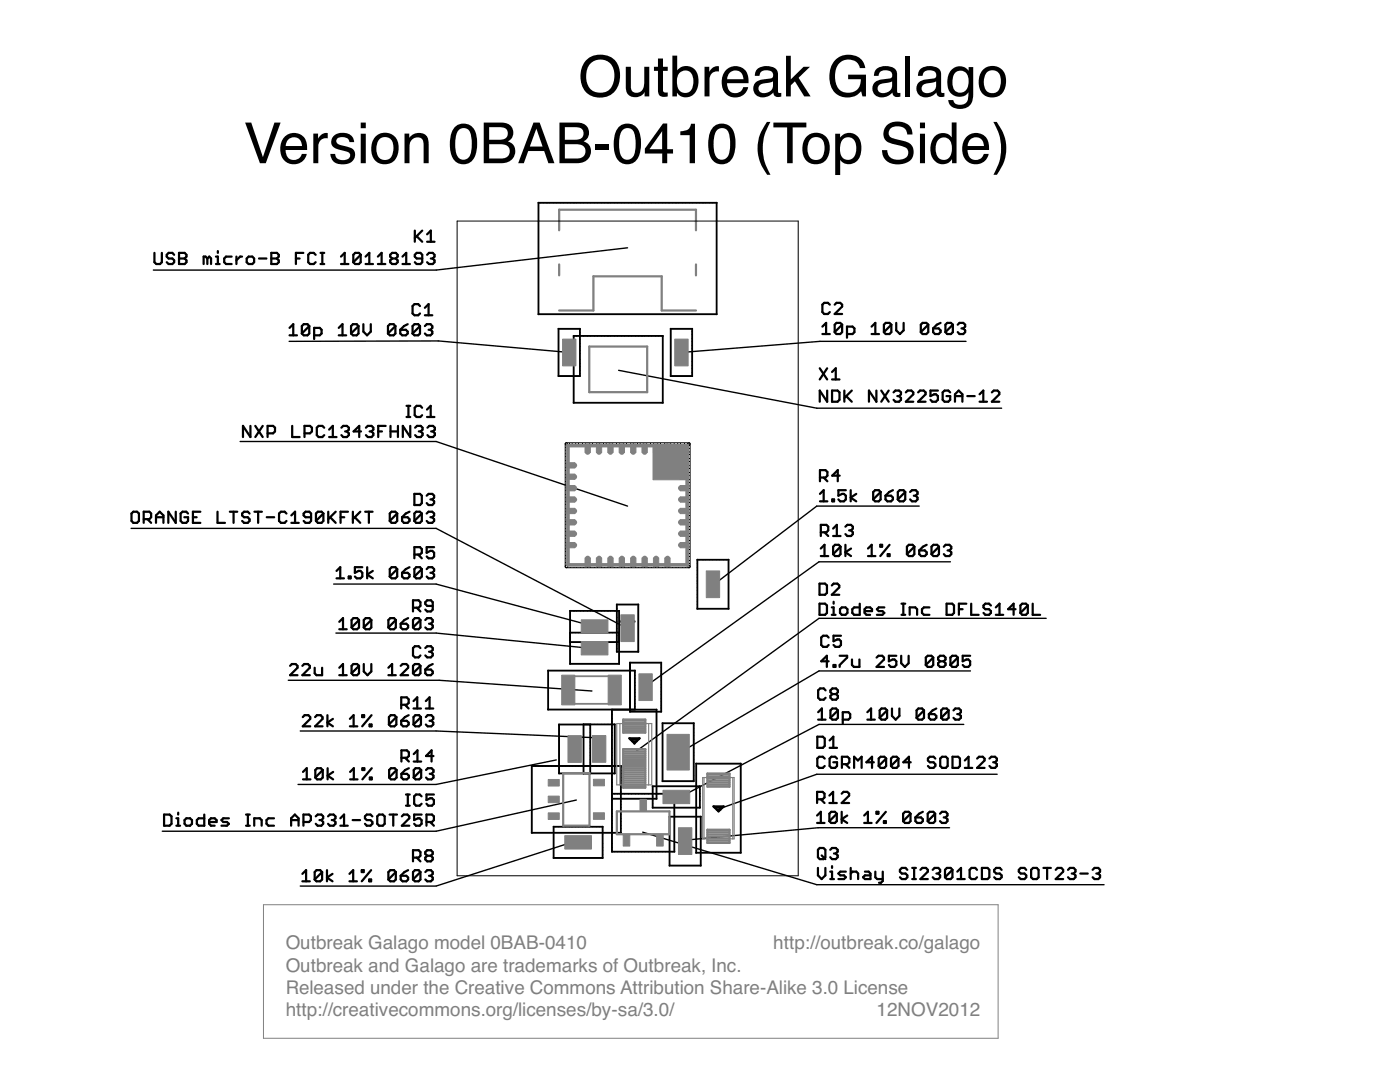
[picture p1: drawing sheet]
<svg xmlns="http://www.w3.org/2000/svg" width="279mm" height="216mm" viewBox="0 0 279 216" stroke-linecap="round" stroke-linejoin="round" font-family="sans-serif">
<defs><g id="words">
<g font-size="11.3">
<text x="115.4" y="19.2">Outbreak Galago</text>
<text x="48.6" y="32.6">Version 0BAB-0410 (Top Side)</text>
</g>
<g font-size="3.8" fill="#808080">
<text x="57" y="189.4">Outbreak Galago model 0BAB-0410</text>
<text x="154.3" y="189.4">http://outbreak.co/galago</text>
<text x="57" y="193.9">Outbreak and Galago are trademarks of Outbreak, Inc.</text>
<text x="57" y="198.3">Released under the Creative Commons Attribution Share-Alike 3.0 License</text>
<text x="57" y="202.7">http://creativecommons.org/licenses/by-sa/3.0/</text>
<text x="174.9" y="202.7">12NOV2012</text>
</g>
</g></defs>
<g fill="#000" stroke="#000" stroke-width=".2">
<path d="M107.4 40.4h.1v22.4l-.1-.1zM107.4 40.4h35.7v.1l-35.7 .1zM107.4 62.7l35.7-.1v.1l-35.7 .1zM111.4 65.6h.1v9.5h-.1zM111.4 75h4.4v.1h-4.4zM114.4 67h.2l-.1 13.5-.1-.1zM111.4 65.6l4.4-.1v.2h-4.4zM115.7 65.5l.1 .1v9.5h-.1zM114.4 67h17.9l.1 .1h-18zM133.8 65.6h.1v9.5h-.1zM133.8 75h4.4v.1h-4.4zM133.8 65.6l4.4-.1v.2h-4.4z"/>
<path d="M138 65.6h.2v9.5h-.2zM142.9 40.4h.2v22.4l-.2-.1zM112.8 88.5l.3-.2 .1 .2v24.6l-.1 .2-.3-.2zM114.4 80.3h17.9l.1 .1-18 .1zM132.2 67h.2l-.1 13.5-.1-.1zM112.8 88.5l.2-.2h24.6l.1 .3-.1 .2h-24.6zM112.8 112.9l.2-.1h24.6l.1 .3-.1 .2h-24.6zM137.3 88.5l.3-.2 .1 .2v24.6l-.1 .2-.3-.2zM139.1 111.7h.2l-.1 9.9-.1-.1zM139.1 111.7l6.3-.1 .1 .1-6.4 .1zM109.3 133.8h.2l-.1 7.9-.1-.1zM113.7 121.8l.2 .1-.1 6.3h-.1z"/>
<path d="M113.7 126.2h.2l-.1 6.3h-.1zM113.7 128h9.9v.2h-9.9zM113.7 132.4h9.9v.1h-9.9zM123 120.6h.2l-.1 9.5h-.1zM123.1 130h4.3l.1 .1h-4.4zM113.7 121.8h9.9v.1l-9.9 .1zM113.7 126.2h9.9v.1h-9.9zM123.5 121.9h.1v6.3h-.1zM123.5 126.2h.1v6.3h-.1zM125.6 132.2h.2v9.9l-.2-.1zM109.3 133.8l17.4-.1 .1 .2h-17.5zM123 120.6l4.4-.1 .1 .2h-4.4z"/>
<path d="M127.3 120.6h.2l-.1 9.5h-.1zM125.6 132.2l6.4-.1v.2h-6.3zM139.1 121.4h6.3l.1 .1-6.4 .1zM145.3 111.7h.2l-.1 9.9-.1-.1zM106 152.8h.2v13.5l-.2-.1zM109.3 141.5h17.4l.1 .1-17.5 .1zM111.5 144.5h.2l-.1 9.9h-.1zM111.5 154.3l6.3-.1 .1 .2h-6.4zM116.4 144.5h.1v9.9h-.1zM116.4 154.2h6.3l.1 .2h-6.4zM111.5 144.5h6.3l.1 .1-6.4 .1zM117.7 144.5h.2l-.1 9.9h-.1z"/>
<path d="M122 141.6h.2v17.9l-.2-.1zM122 158.3h.2v11.7h-.2zM122 159.3h9.1v.1l-9 .1zM116.4 144.5h6.3l.1 .1h-6.4zM122.6 144.5h.2l-.1 9.9h-.1zM106 152.8h18v.1h-17.9zM125.6 142l6.4-.1v.1l-6.3 .1zM126.6 133.8h.2l-.1 7.9-.1-.1zM130.2 156.8h.1v4.4h-.1zM122 141.6l9.1-.1v.1l-9 .1zM130.9 141.6h.2v17.9l-.2-.1zM131.9 132.2h.1v9.9l-.1-.1z"/>
<path d="M132.2 144.2l.1 .1v11.7l-.2-.1zM132.1 155.8h6.4v.1l-6.3 .1zM122 158.3h12.6l.1 .1-12.6 .1zM132.2 144.2h6.3v.2h-6.3zM138.4 144.3h.1v11.7l-.1-.1zM138.9 152.3h.1v17.9h-.1zM130.2 156.8h9.5l.1 .1-9.6 .1zM138.9 152.3h9v.1l-9 .1zM106 166.1h18v.1l-17.9 .1zM110.4 164.9h.2l-.1 6.4-.1-.1zM110.4 171.2l9.9-.1 .1 .1-10 .1zM110.4 164.9h9.9l.1 .1-10 .1z"/>
<path d="M120.2 164.9h.2l-.1 6.4-.1-.1zM122 169.9h12.6l.1 .1h-12.6zM123.8 152.8h.2v13.5l-.2-.1zM130.2 161.1h9.5l.1 .1h-9.6zM133.5 162.9h.2v9.9h-.2zM133.5 172.7l6.4-.1v.2h-6.3zM134.5 158.3h.2l-.1 11.7h-.1zM138.9 170.1h9v.1h-9zM139.6 156.8h.2l-.1 4.4h-.1zM133.5 162.9h6.4v.1h-6.3zM139.8 162.9h.1v9.9h-.1zM147.7 152.3h.2v17.9h-.2z"/>
</g>
<g fill="#000" stroke="#000" stroke-width=".28">
<path d="M30.6 53.9h56.4zM87 53.9l38.2-4.5zM57.7 68.1l29.8-.1zM87.5 68l26.2 2.3zM135.9 70.3l27.7-2.2zM163.6 68.1h29.2zM47.9 88.1h39.1zM87 88.1l38.2 12.9zM123.5 73.9l39.5 7.5zM163 81.4h36.9zM26.2 105.4h60.8zM66.6 116.5h20.4z"/>
<path d="M87 116.5l31.6 8.5zM87 105.4l38.2 20zM142.6 116.5l20.4-15.5zM163 101h20.5zM128.8 137l34.6-24.9zM163.4 112.1h26.3zM57.5 135.7h30.2zM67 126.3h20zM87 126.3l31.6 3.1zM87.7 135.7l30.4 2.2zM135.5 150.3l27.9-16.4zM127 149.9l36.4-26.5z"/>
<path d="M163.4 133.9h30.3zM163.4 123.4h45.4zM59.5 156.5h27.5zM59.9 145.9h27.1zM87 156.5l24-4.9zM87 145.9l31.6 1.3zM143.5 161.4l19.5-6.9zM135.5 159.2l27.9-14.7zM163.4 144.5h28.9zM163 154.5h36zM32.4 165.9h54.6zM59.9 176.8h27.1z"/>
<path d="M87 176.8l28.5-9.2zM87 165.9l28-6.3zM128.3 166.1l34.7 10.4zM136.8 167.6l26.5-2.4zM163.3 165.2h26.2zM163 176.5h57.3z"/>
</g>
<g fill="#000" stroke="#000" stroke-width=".44">
<path d="M30.8 50.5v1.8zM30.8 52.3l.4 .4zM31.2 52.7h.7zM31.9 52.7l.4-.4zM32.3 50.5v1.8zM33.3 50.8v.4zM33.3 51.2l.4 .4zM33.7 50.5l-.4 .3zM33.7 51.6h.7zM33.3 52.3l.4 .4zM33.7 50.5h.7zM34.4 51.6l.4 .3z"/>
<path d="M33.7 52.7h.7zM34.4 50.5l.4 .3zM34.8 51.9v.4zM34.4 52.7l.4-.4zM35.7 50.5v2.2zM35.7 50.5h1.2zM35.7 51.6h1.2zM36.9 50.5l.3 .3zM36.9 51.6l.3 .3zM35.7 52.7h1.2zM37.2 50.8v.4zM37.2 51.2l-.3 .4z"/>
<path d="M37.2 51.9v.4zM37.2 52.3l-.3 .4zM40.6 51.2v1.5zM40.6 51.2h.4zM41 51.2l.4 .4zM41.4 51.6v1.1zM41.4 51.6l.4-.4zM41.8 51.2l.3 .4zM42.1 51.6v1.1zM43.1 51.2h.4zM43.1 52.7h.7zM43.5 51.2v1.5z"/>
<path d="M43.5 50.1v.4zM44.7 51.6v.7zM44.7 52.3l.4 .4zM45.1 51.2l-.4 .4zM45.1 52.7h1.1zM45.1 51.2h1.1zM47.2 51.2v1.5zM47.2 51.9l.7-.7zM47.9 51.2h.4zM49.2 51.6v.7zM49.2 52.3l.4 .4zM49.6 52.7h.8z"/>
<path d="M49.6 51.2l-.4 .4zM50.4 52.7l.3-.4zM49.6 51.2h.8zM50.7 51.6v.7zM50.4 51.2l.3 .4zM51.7 51.6h1.5zM54.1 50.5v2.2zM54.1 50.5h1.2zM54.1 51.6h1.2zM55.3 50.5l.3 .3zM55.3 51.6l.3 .3zM54.1 52.7h1.2z"/>
<path d="M55.6 50.8v.4zM55.6 51.2l-.3 .4zM55.6 51.9v.4zM55.6 52.3l-.3 .4zM59.1 50.5v2.2zM59.1 50.5h1.4zM59.1 51.6h.7zM61.5 50.8v1.5zM61.5 52.3l.4 .4zM61.9 50.5l-.4 .3zM61.9 52.7h.7zM61.9 50.5h.7z"/>
<path d="M62.6 52.7l.4-.4zM62.6 50.5l.4 .3zM64 52.7h.7zM64 50.5h.7zM64.3 50.5v2.2zM68.1 51.2l.7-.7zM68.1 52.7h1.4zM68.8 50.5v2.2zM70.5 50.8v1.5zM70.5 50.8l.4-.3zM70.5 52.3l1.5-1.5zM70.9 50.5h.7z"/>
<path d="M70.5 52.3l.4 .4zM71.6 50.5l.4 .3zM70.9 52.7h.7zM72 50.8v1.5zM72 52.3l-.4 .4zM73 51.2l.7-.7zM73 52.7h1.4zM73.7 50.5v2.2zM76.2 50.5l-.8 .7zM75.4 52.7h1.5zM76.2 50.5v2.2zM77.9 50.8l.4-.3z"/>
<path d="M77.9 51.9v.4zM77.9 51.9l.4-.3zM77.9 50.8v.4zM78.3 50.5h.7zM77.9 52.3l.4 .4zM77.9 51.2l.4 .4zM78.3 51.6h.7zM79 50.5l.4 .3zM79 51.6l.4 .3zM78.3 52.7h.7zM79.4 50.8v.4zM79.4 51.2l-.4 .4z"/>
<path d="M79.4 51.9v.4zM79.4 52.3l-.4 .4zM80.3 51.2l.8-.7zM80.3 52.7h1.5zM81.1 50.5v2.2zM82.8 46v2.2zM84.3 46l-1.5 1.5zM82.8 52.3l.4 .4zM82.8 50.8v.4zM82.8 51.2l.4 .4zM83.2 47.1l1.1 1.1zM83.2 52.7h.7z"/>
<path d="M83.2 50.5l-.4 .3zM83.2 51.6h1.1zM83.9 52.7l.4-.4zM83.2 50.5h.7zM84.3 50.8v1.5zM83.9 50.5l.4 .3zM86 46l-.8 .8zM85.2 48.2h1.5zM85.2 50.8l.4-.3zM85.6 50.5h.8zM85.2 52.3l.4 .4zM86 46v2.2z"/>
<path d="M86.4 50.5l.3 .3zM86 51.6h.4zM86.4 51.6l.3 .3zM85.6 52.7h.8zM86.7 50.8v.4zM86.7 51.2l-.3 .4zM86.7 51.9v.4zM86.7 52.3l-.3 .4zM57.8 65.4l.7-.7zM57.8 66.9h1.5zM58.5 64.7v2.2zM60.2 65.1v1.4z"/>
<path d="M60.2 65.1l.4-.4zM60.2 66.5l1.5-1.4zM60.6 64.7h.8zM60.2 66.5l.4 .4zM61.4 64.7l.3 .4zM60.6 66.9h.8zM61.7 65.1v1.4zM61.7 66.5l-.3 .4zM62.7 65.4v2.2zM62.7 65.4h1.1zM63.8 65.4l.4 .4zM62.7 66.9h1.1z"/>
<path d="M64.2 65.8v.7zM64.2 66.5l-.4 .4zM67.6 65.4l.7-.7zM67.6 66.9h1.5zM68.3 64.7v2.2zM70.1 65.1v1.4zM70.1 65.1l.3-.4zM70.1 66.5l1.4-1.4zM70.4 64.7h.8zM70.1 66.5l.3 .4zM71.2 64.7l.3 .4zM70.4 66.9h.8z"/>
<path d="M71.5 65.1v1.4zM71.5 66.5l-.3 .4zM72.5 64.7v1.5zM72.5 66.2l.8 .7zM74 66.2l-.7 .7zM74 64.7v1.5zM77.4 65.1v1.4zM77.4 65.1l.4-.4zM77.4 66.5l1.5-1.4zM77.8 64.7h.7zM77.4 66.5l.4 .4zM78.5 64.7l.4 .4z"/>
<path d="M77.8 66.9h.7zM78.9 65.1v1.4zM78.9 66.5l-.4 .4zM79.9 65.8v.7zM79.9 66.5l.4 .4zM80.3 66.9h.7zM80.6 65.1l-.7 .7zM81 66.9l.4-.4zM79.9 65.8h1.1zM80.6 65.1l.8-.4zM81.4 66.2v.3zM81 65.8l.4 .4z"/>
<path d="M82.3 61.1v1.4zM82.3 62.5l.4 .4zM82.3 65.1v1.4zM82.3 65.1l.4-.4zM82.3 66.5l1.5-1.4zM82.7 60.7l-.4 .4zM82.7 62.9h.8zM82.7 64.7h.8zM82.3 66.5l.4 .4zM82.7 60.7h.8zM83.5 62.9l.3-.4zM83.5 64.7l.3 .4z"/>
<path d="M82.7 66.9h.8zM83.5 60.7l.3 .4zM83.8 65.1v1.4zM83.8 66.5l-.3 .4zM84.8 61.4l.7-.7zM84.8 62.9h1.5zM84.8 65.1l.4-.4zM85.2 64.7h.7zM84.8 66.5l.4 .4zM85.5 60.7v2.2zM85.9 64.7l.4 .4zM85.5 65.8h.4z"/>
<path d="M85.9 65.8l.4 .4zM85.2 66.9h.7zM86.3 65.1v.3zM86.3 65.4l-.4 .4zM86.3 66.2v.3zM86.3 66.5l-.4 .4zM163.6 73.5l1.5 2.2zM163.6 77.9l1.5 2.3zM164.1 60.8v1.5zM164.1 62.3l.4 .4zM164.1 65.2l.8-.8zM164.1 66.7h1.5z"/>
<path d="M164.5 60.4l-.4 .4zM164.5 62.7h.7zM164.9 64.4v2.3zM165.1 73.5l-1.5 2.2zM164.5 60.4h.7zM165.6 62.3l-.4 .4zM165.2 60.4l.4 .4zM166.8 73.5l-.7 .7zM166.1 75.7h1.4zM166.1 77.9v2.3zM168.1 61.2l-1.5 1.5zM166.6 64.8v1.5z"/>
<path d="M166.6 64.8l.3-.4zM166.6 66.3l1.5-1.5zM166.8 73.5v2.2zM166.9 60.4l-.3 .4zM166.9 64.4h.8zM166.6 66.3l.3 .4zM166.1 77.9h1.1zM167.5 78.3v1.5zM167.2 77.9l.3 .4zM166.9 60.4h.8zM167.7 64.4l.4 .4zM166.9 66.7h.8z"/>
<path d="M166.6 62.7h1.5zM168.1 60.8v.4zM167.7 60.4l.4 .4zM168.1 64.8v1.5zM168.1 66.3l-.4 .4zM168.5 77.9v2.3zM168.5 79.4l1.5-1.5zM168.9 79l1.1 1.2zM169 65.2v2.2zM169 65.2h1.1zM170.1 65.2l.4 .3zM169 66.7h1.1z"/>
<path d="M170.5 65.5v.8zM170.1 66.7l.4-.4zM173.4 77.9l1.5 2.3zM173.9 65.2l.8-.8zM173.9 66.7h1.5zM174.7 64.4v2.3zM175.9 77.9l1.5 2.3zM176.4 64.8v1.5zM176.4 64.8l.4-.4zM176.4 66.3l1.5-1.5zM176.8 64.4h.7zM176.4 66.3l.4 .4z"/>
<path d="M177.4 77.9l-1.5 2.3zM177.5 64.4l.4 .4zM176.8 66.7h.7zM177.9 64.8v1.5zM177.9 66.3l-.4 .4zM178.3 78.3l.4-.4zM178.7 77.9h.7zM178.9 64.4v1.5zM178.9 65.9l.7 .8zM179.4 77.9l.4 .4zM179.1 79h.3zM179.4 79l.4 .4z"/>
<path d="M179.6 66.7l.7-.8zM179.8 78.3v.4zM179.4 79l.4-.3zM179.8 79.4v.4zM179.8 79.8l-.4 .4zM180.3 64.4v1.5zM181.1 77.9l-.3 .4zM181.1 77.9h.8zM182.3 78.3v.4zM181.9 77.9l.4 .4zM183.6 77.9l-.4 .4zM183.8 64.8v1.5z"/>
<path d="M183.8 64.8l.3-.4zM183.8 66.3l1.5-1.5zM184.1 64.4h.8zM183.8 66.3l.3 .4zM183.6 77.9h.7zM184.7 78.3v.4zM184.3 77.9l.4 .4zM184.9 64.4l.4 .4zM184.1 66.7h.8zM185.3 64.8v1.5zM185.3 66.3l-.4 .4zM185.7 77.9v1.1z"/>
<path d="M185.7 79l.7-.3zM186.2 65.5v.8zM186.2 66.3l.4 .4zM186.4 78.7h.4zM186.6 66.7h.7zM186.8 78.7l.4 .3zM187 64.8l-.8 .7zM185.7 77.9h1.5zM187.2 79v.8zM186.8 80.2l.4-.4zM187.3 66.7l.4-.4zM186.2 65.5h1.1z"/>
<path d="M187 64.8l.7-.4zM187.7 65.9v.4zM187.3 65.5l.4 .4zM188.1 78.3v1.5zM188.1 79.8l.4 .4zM188.1 78.3l.4-.4zM188.7 64.8v1.5zM188.7 64.8l.3-.4zM188.7 66.3l1.5-1.5zM189 64.4h.8zM188.7 66.3l.3 .4zM188.5 77.9h.8z"/>
<path d="M189.3 77.9l.3 .4zM189.6 79v.8zM188.9 79h.7zM189.8 64.4l.4 .4zM189 66.7h.8zM190.2 64.8v1.5zM189.8 66.7l.4-.4zM190.6 78.7l.7-.8zM190.6 79h1.5zM191.1 64.8l.4-.4zM191.3 77.9l.8 .8zM191.5 64.4h.7z"/>
<path d="M191.1 66.3l.4 .4zM192.1 78.7v1.5zM192.2 64.4l.4 .4zM191.9 65.5h.3zM192.2 65.5l.4 .4zM191.5 66.7h.7zM192.6 64.8v.4zM192.2 65.5l.4-.3zM192.6 65.9v.4zM192.6 66.3l-.4 .4zM193 79h1.5zM195.5 78.7l.7-.8z"/>
<path d="M196.2 77.9v2.3zM198 78.3l.3-.4zM198.3 77.9h.8zM199.4 78.3v.4zM199.1 77.9l.3 .4zM48.5 85v2.2zM48.5 85l1.5 2.2zM50 85v2.2zM50.9 85l1.5 2.2zM52.4 85l-1.5 2.2zM53.4 85v2.2zM53.4 85h1.1z"/>
<path d="M54.5 85l.4 .3zM53.4 86.5h1.1zM54.9 85.3v.8zM54.9 86.1l-.4 .4zM58.3 85v2.2zM58.3 87.2h1.5zM60.8 85v2.2zM60.8 85h1.1zM61.9 85l.4 .3zM60.8 86.5h1.1zM62.3 85.3v.8zM62.3 86.1l-.4 .4z"/>
<path d="M63.2 85.3v1.5zM63.2 86.8l.4 .4zM63.6 85l-.4 .3zM63.6 87.2h.7zM63.6 85h.7zM64.3 87.2l.4-.4zM64.3 85l.4 .3zM65.7 85.7l.7-.7zM65.7 87.2h1.5zM66.4 85v2.2zM68.1 85.3l.4-.3zM68.5 85h.7z"/>
<path d="M68.1 86.8l.4 .4zM69.2 85l.4 .3zM68.9 86.1h.3zM69.2 86.1l.4 .4zM68.5 87.2h.7zM69.6 85.3v.4zM69.2 86.1l.4-.4zM69.6 86.5v.3zM69.2 87.2l.4-.4zM70.6 86.1h1.5zM71.7 85v2.2zM70.6 86.1l1.1-1.1z"/>
<path d="M73 85.3l.4-.3zM73.4 85h.7zM73 86.8l.4 .4zM74.1 85l.4 .3zM73.8 86.1h.3zM74.1 86.1l.4 .4zM73.4 87.2h.7zM74.5 85.3v.4zM74.5 85.7l-.4 .4zM74.5 86.5v.3zM74.5 86.8l-.4 .4zM75.5 85v2.2z"/>
<path d="M75.5 85h1.5zM75.5 86.1h.7zM77.9 85v2.2zM77.9 86.1h1.5zM79.4 85v2.2zM80.4 85v2.2zM80.4 85l1.5 2.2zM81.1 83.2h.8zM81.1 81h.8zM81.5 81v2.2zM81.9 85v2.2zM82.7 98.6v2.2z"/>
<path d="M82.8 81.4v1.4zM82.8 82.8l.3 .4zM82.8 85.3l.4-.3zM83.1 81l-.3 .4zM83.1 83.2h.8zM83.2 85h.8zM82.8 86.8l.4 .4zM82.7 98.6h1.1zM83.1 81h.8zM83.9 83.2l.3-.4zM84 85l.3 .3zM83.6 86.1h.4z"/>
<path d="M84 86.1l.3 .4zM83.2 87.2h.8zM83.8 98.6l.4 .3zM83.9 81l.3 .4zM84.3 85.3v.4zM84.3 85.7l-.3 .4zM84.3 86.5v.3zM84.3 86.8l-.3 .4zM85.2 98.9l.3-.3zM85.2 81.7l.8-.7zM85.2 83.2h1.5zM85.3 85.3l.4-.3z"/>
<path d="M85.5 98.6h.8zM85.7 85h.7zM85.3 86.8l.4 .4zM86 81v2.2zM86.3 98.6l.3 .3zM85.9 99.7h.4zM86.3 99.7l.3 .3zM86.4 85l.4 .3zM86 86.1h.4zM86.4 86.1l.4 .4zM85.7 87.2h.7zM86.6 98.9v.4z"/>
<path d="M86.6 99.3l-.3 .4zM86.8 85.3v.4zM86.8 85.7l-.4 .4zM86.8 86.5v.3zM86.8 86.8l-.4 .4zM163.6 77.9v2.3zM163.6 93.8v2.2zM163.6 93.8h1.1zM164.4 97.8l-.8 .8zM164.4 95.3l.7 .7zM164.4 97.8v2.2zM164.7 93.8l.4 .4z"/>
<path d="M163.6 95.3h1.1zM165.1 77.9v2.3zM165.1 94.2v.7zM165.1 94.9l-.4 .4zM166.1 80.2h1.1zM166.1 94.9h1.5zM166.1 99.7h.4zM166.5 99.7v.3zM167.2 80.2l.3-.4zM167.2 93.8v2.2zM167.2 93.8l-1.1 1.1zM167.3 97.8v1.1z"/>
<path d="M167.3 98.9l.8-.3zM168.1 98.6h.3zM168.4 98.6l.4 .3zM167.3 97.8h1.5zM168.8 98.9v.8zM168.8 99.7l-.4 .3zM169.8 99.3l1.1-.7zM173.4 77.9v2.3zM174.3 98.2v1.5zM174.3 98.2l.3-.4zM174.3 99.7l1.4-1.5zM174.6 97.8h.8z"/>
<path d="M174.9 77.9v2.3zM175.4 97.8l.3 .4zM175.7 98.2v1.5zM175.7 99.7l-.3 .3zM176.7 98.9v.8zM176.7 99.7l.4 .3zM177.5 98.2l-.8 .7zM176.7 98.9h1.1zM177.5 98.2l.7-.4zM178.2 99.3v.4zM177.8 98.9l.4 .4zM178.3 79.8l.4 .4z"/>
<path d="M179.2 98.2v1.5zM179.2 98.2l.4-.4zM179.2 99.7l1.5-1.5zM178.7 80.2h.7zM179.6 97.8h.7zM180.3 97.8l.4 .4zM180.7 98.2v1.5zM180.7 99.7l-.4 .3zM180.8 80.2l1.5-1.5zM181.6 98.2l.4-.4zM182 97.8h.8zM180.8 80.2h1.5z"/>
<path d="M182.8 97.8l.3 .4zM182.4 98.9h.4zM182.8 98.9l.3 .4zM183.1 98.2v.4zM183.1 98.6l-.3 .3zM183.1 99.3v.4zM183.1 99.7l-.3 .3zM184.7 78.7l-1.5 1.5zM183.2 80.2h1.5zM185.7 79.8l.4 .4zM186.1 80.2h.7zM188.5 80.2h.8z"/>
<path d="M189.3 80.2l.3-.4zM190.6 78.7v1.5zM195.5 80.2h1.5zM198 80.2l1.4-1.5zM198 80.2h1.4zM26.2 102.5v1.4zM26.2 103.9l.4 .4zM26.6 102.1l-.4 .4zM26.6 104.3h.7zM26.6 102.1h.7zM27.3 104.3l.4-.4zM27.7 102.5v1.4z"/>
<path d="M27.3 102.1l.4 .4zM28.7 102.1v2.2zM28.7 102.1h1.1zM29.4 103.6l.8 .7zM29.8 102.1l.4 .4zM28.7 103.6h1.1zM30.2 102.5v.7zM30.2 103.2l-.4 .4zM31.1 102.8v1.5zM31.1 102.8l.8-.7zM31.1 103.2h1.5zM31.9 102.1l.7 .7z"/>
<path d="M32.6 102.8v1.5zM33.6 102.1v2.2zM33.6 102.1l1.5 2.2zM35.1 102.1v2.2zM36 102.5v1.4zM36 103.9l.4 .4zM36 102.5l.4-.4zM36.4 104.3h.8zM36.4 102.1h.8zM37.5 103.9l-.3 .4zM37.2 102.1l.3 .4zM37.5 103.2v.7z"/>
<path d="M36.8 103.2h.7zM38.5 102.1v2.2zM38.5 104.3h1.5zM38.5 103.2h.7zM38.5 102.1h1.5zM43.4 102.1v2.2zM43.4 104.3h1.5zM45.9 102.1h1.4zM46.6 102.1v2.2zM48.3 102.5v.3zM48.3 102.8l.4 .4zM48.3 102.5l.4-.4z"/>
<path d="M48.7 103.2h.7zM48.3 103.9l.4 .4zM48.7 102.1h.7zM49.4 103.2l.4 .4zM48.7 104.3h.7zM49.4 102.1l.4 .4zM49.8 103.6v.3zM49.8 103.9l-.4 .4zM50.8 102.1h1.5zM51.5 102.1v2.2zM53.2 103.2h1.5zM55.7 102.5v1.4z"/>
<path d="M55.7 103.9l.4 .4zM55.7 102.5l.4-.4zM56.1 104.3h.7zM56.1 102.1h.7zM57.2 103.9l-.4 .4zM56.8 102.1l.4 .4zM58.1 102.8l.8-.7zM58.1 104.3h1.5zM58.9 102.1v2.2zM60.6 103.9l.4 .4zM60.6 102.5v.3zM60.6 102.8l.4 .4z"/>
<path d="M61 104.3h.7zM60.6 102.5l.4-.4zM61 103.2h1.1zM62.1 103.9l-.4 .4zM61 102.1h.7zM62.1 102.5v1.4zM61.7 102.1l.4 .4zM63.1 102.5v1.4zM63.1 102.5l.3-.4zM63.1 103.9l1.4-1.4zM63.4 102.1h.8zM63.1 103.9l.3 .4z"/>
<path d="M64.2 102.1l.3 .4zM63.4 104.3h.8zM64.5 102.5v1.4zM64.5 103.9l-.3 .4zM65.5 102.1v2.2zM65.5 103.6l1.5-1.5zM65.9 103.2l1.1 1.1zM67.2 113.9l.7-.7zM67.2 115.4h1.4zM67.9 113.2v2.2zM68 102.1v2.2zM68 102.1h1.4z"/>
<path d="M68 103.2h.7zM69.6 115v.4zM69.6 115h.4zM70 115v.4zM69.6 115.4h.4zM70.4 102.1v2.2zM70.4 103.6l1.5-1.5zM70.8 103.2l1.1 1.1zM70.8 113.2v1.1zM70.8 114.3l.8-.4zM70.8 115l.4 .4zM71.6 113.9h.3z"/>
<path d="M71.9 113.9l.4 .4zM71.2 115.4h.7zM70.8 113.2h1.5zM72.3 114.3v.7zM72.3 115l-.4 .4zM72.9 102.1h1.5zM73.3 113.2v2.2zM73.3 114.7l1.1-.8zM73.6 102.1v2.2zM73.3 114.7l1.1 .7zM77.8 113.6v1.4zM77.8 113.6l.4-.4z"/>
<path d="M77.8 115l1.5-1.4zM77.8 102.5v1.4zM78.1 102.1l-.3 .4zM77.8 103.9l1.5-1.4zM78.1 102.1h.8zM77.8 103.9l.3 .4zM78.2 113.2h.7zM77.8 115l.4 .4zM78.9 102.1l.4 .4zM78.1 104.3h.8zM78.9 113.2l.4 .4zM78.2 115.4h.7z"/>
<path d="M79.3 113.6v1.4zM79.3 115l-.4 .4zM79.3 102.5v1.4zM79.3 103.9l-.4 .4zM80.2 114.3v.7zM80.2 115l.4 .4zM80.2 103.2v.7zM80.2 103.9l.4 .4zM80.6 104.3h.7zM80.6 115.4h.8zM81 113.6l-.8 .7zM81 102.5l-.8 .7z"/>
<path d="M81.7 103.9l-.4 .4zM80.2 103.2h1.1zM81.7 115l-.3 .4zM80.2 114.3h1.2zM81 113.6l.7-.4zM81.7 114.7v.3zM81.4 114.3l.3 .4zM81 102.5l.7-.4zM81.7 103.6v.3zM81.3 103.2l.4 .4zM82.4 119.8h1.1zM82.7 109.2v2.2z"/>
<path d="M82.7 109.2h1.1zM82.7 113.6v1.4zM83.1 113.2l-.4 .4zM84.2 113.6l-1.5 1.4zM82.7 100.8h1.1zM82.7 102.5v1.4zM82.7 102.5l.4-.4zM82.7 103.9l1.5-1.4zM83.1 113.2h.7zM82.7 115l.4 .4zM83.1 102.1h.7zM82.7 103.9l.4 .4z"/>
<path d="M83.4 110.7l.8 .7zM83.5 119.8l.4 .4zM83.8 102.1l.4 .4zM83.1 104.3h.7zM83.8 109.2l.4 .4zM82.7 110.7h1.1zM83.8 113.2l.4 .4zM83.1 115.4h.7zM84.2 100.4l-.4 .4zM84.2 109.6v.7zM84.2 110.3l-.4 .4zM84.2 113.6v1.4z"/>
<path d="M84.2 115l-.4 .4zM84.2 98.9v1.5zM84.2 102.5v1.4zM84.2 103.9l-.4 .4zM85.2 109.2v1.1zM85.2 110.3l.7-.4zM85.5 113.2l-.3 .4zM85.2 102.5l.3-.4zM84.9 120.2l.4-.4zM85.5 113.2h.8zM85.2 115l.3 .4zM85.5 102.1h.8z"/>
<path d="M85.2 103.9l.3 .4zM85.2 111l.3 .4zM85.2 100.4l.3 .4zM85.9 109.9h.4zM85.3 119.8h.7zM86.3 113.2l.3 .4zM85.9 114.3h.4zM86.3 114.3l.3 .4zM85.5 115.4h.8zM86.3 102.1l.3 .4zM85.9 103.2h.4zM86.3 103.2l.3 .4z"/>
<path d="M85.5 104.3h.8zM86.3 109.9l.3 .4zM85.5 111.4h.8zM85.5 100.8h.8zM85.2 109.2h1.4zM86.6 110.3v.7zM86.6 111l-.3 .4zM86.6 113.6v.3zM86.6 113.9l-.3 .4zM86.6 114.7v.3zM86.3 115.4l.3-.4zM86.6 100v.4z"/>
<path d="M86.6 100.4l-.3 .4zM86.6 102.5v.3zM86.3 103.2l.3-.4zM86.6 103.6v.3zM86.6 103.9l-.3 .4zM163.6 116.5v2.2zM163.6 118.7h1.1zM163.6 100h1.5zM163.8 104.7v2.3zM163.8 104.7h1.1zM164.5 108.7l-.7 .8zM163.8 111h1.5z"/>
<path d="M164.5 106.2l.8 .8zM164.5 108.7v2.3zM164.7 118.7l.3-.4zM163.6 116.5h1.1zM164.9 104.7l.4 .4zM163.8 106.2h1.1zM165 116.8v1.5zM164.7 116.5l.3 .3zM165.3 105.1v.7zM165.3 105.8l-.4 .4zM166 118.7l1.5-1.5zM166.1 99.7v.3z"/>
<path d="M166.3 105.5l.7-.8zM166.3 107h1.4zM166.3 109.1v1.5zM166.3 109.1l.3-.4zM167.7 109.1l-1.4 1.5zM166 116.8l.4-.3zM166.1 100h.4zM166.6 108.7h.8zM166.3 110.6l.3 .4zM167 104.7v2.3zM166.4 116.5h.7zM167.4 108.7l.3 .4z"/>
<path d="M166.6 111h.8zM166 118.7h1.5zM167.5 116.8v.4zM167.1 116.5l.4 .3zM167.3 99.7l.4 .3zM167.7 109.1v1.5zM167.7 110.6l-.3 .4zM167.7 100h.7zM168.7 105.1l.4-.4zM168.7 108.7v2.3zM168.7 110.2l1.1-.7zM169.1 104.7h.7z"/>
<path d="M168.7 106.6l.4 .4zM169.8 97.8v2.2zM169.8 104.7l.4 .4zM169.5 105.8h.3zM169.8 105.8l.4 .4zM169.1 107h.7zM168.7 110.2l1.1 .8zM170.2 105.1v.4zM170.2 105.5l-.4 .3zM170.2 106.2v.4zM170.2 106.6l-.4 .4zM169.8 99.3l1.1 .7z"/>
<path d="M173.2 109.5l.8-.8zM173.2 111h1.5zM174 108.7v2.3zM174.3 99.7l.3 .3zM174.6 100h.8zM175.7 108.7h.3zM175.7 108.7v.4zM177.5 108.7l-1.8 2.3zM176 108.7v.4zM175.7 109.1h.3zM177.1 100h.7zM177.2 110.6v.4z"/>
<path d="M177.2 110.6h.3zM177.5 110.6v.4zM177.2 111h.3zM178.2 99.7l-.4 .3zM179.2 99.7l.4 .3zM179.6 100h.7zM181 109.1v1.5zM181 109.1l.4-.4zM181 110.6l1.5-1.5zM181.4 108.7h.7zM181 110.6l.4 .4zM181.6 99.7l.4 .3z"/>
<path d="M182.1 108.7l.4 .4zM181.4 111h.7zM182.5 109.1v1.5zM182.5 110.6l-.4 .4zM182 100h.8zM183.5 109.8v.8zM183.5 110.6l.3 .4zM183.8 111h.8zM183.5 109.8l.7-.7zM184.9 110.6l-.3 .4zM183.5 109.8h1.1zM184.2 109.1l.7-.4z"/>
<path d="M184.9 110.2v.4zM184.6 109.8l.3 .4zM185.9 109.1v1.5zM185.9 109.1l.4-.4zM187.4 109.1l-1.5 1.5zM186.3 108.7h.7zM185.9 110.6l.4 .4zM187 108.7l.4 .4zM186.3 111h.7zM187.4 109.1v1.5zM187.4 110.6l-.4 .4zM188.7 108.7l-.3 .4z"/>
<path d="M188.7 108.7h.8zM188.4 110.6l.3 .4zM189.5 108.7l.3 .4zM189.1 109.8h.4zM189.5 109.8l.3 .4zM188.7 111h.8zM189.8 109.1v.4zM189.5 109.8l.3-.3zM189.8 110.2v.4zM189.8 110.6l-.3 .4zM57.9 134.7l1.5-1.5zM58.3 132.5l-.4 .4z"/>
<path d="M58.3 132.5h.7zM57.9 134.7h1.5zM59.4 132.9v.3zM59 132.5l.4 .4zM60.3 134.7l1.5-1.5zM60.7 132.5l-.4 .4zM60.7 132.5h.7zM60.3 134.7h1.5zM61.8 132.9v.3zM61.4 132.5l.4 .4zM62.8 133.2v1.1zM62.8 134.3l.4 .4z"/>
<path d="M63.2 134.7h1.1zM64.3 133.2v1.5zM68.5 132.5l-.8 .7zM67.7 134.7h1.5zM67.7 124.1l.8-.8zM67.7 125.6h1.5zM68.5 132.5v2.2zM68.5 123.3v2.3zM70.2 132.9v1.4zM70.5 132.5l-.3 .4zM70.2 134.3l1.4-1.4zM70.2 123.7v1.5z"/>
<path d="M70.5 123.3l-.3 .4zM70.2 125.2l1.4-1.5zM70.5 132.5h.8zM70.2 134.3l.3 .4zM70.5 123.3h.8zM70.2 125.2l.3 .4zM71.3 132.5l.3 .4zM70.5 134.7h.8zM71.3 123.3l.3 .4zM70.5 125.6h.8zM71.6 132.9v1.4zM71.6 134.3l-.3 .4z"/>
<path d="M71.6 123.7v1.5zM71.3 125.6l.3-.4zM72.6 132.5v1.5zM72.6 134l.7 .7zM72.6 123.7v1.5zM72.6 123.7l.4-.4zM72.6 125.2l1.5-1.5zM73 123.3h.7zM72.6 125.2l.4 .4zM73.3 134.7l.8-.7zM73.7 123.3l.4 .4zM73 125.6h.7z"/>
<path d="M74.1 132.5v1.5zM74.1 123.7v1.5zM73.7 125.6l.4-.4zM77.5 133.2l.8-.7zM77.5 134.7h1.5zM77.5 123.7v1.5zM77.5 123.7l.4-.4zM77.5 125.2l1.5-1.5zM77.9 123.3h.7zM77.5 125.2l.4 .4zM78.3 132.5v2.2zM78.6 123.3l.4 .4z"/>
<path d="M77.9 125.6h.7zM79 123.7v1.5zM79 125.2l-.4 .4zM80 134.7l1.4-1.5zM80 124.5v.7zM80 125.2l.3 .4zM80.1 139.1h1.1zM80 132.9l.3-.4zM80.3 125.6h.8zM80.7 123.7l-.7 .8zM80.3 132.5h.8zM81.1 125.6l.3-.4z"/>
<path d="M80 124.5h1.1zM81.2 139.1l.4 .4zM80 134.7h1.4zM81.4 132.9v.3zM81.1 132.5l.3 .4zM80.7 123.7l.7-.4zM81.4 124.8v.4zM81.1 124.5l.3 .3zM81.6 139.5v.8zM82.4 129.3v1.5zM82.4 130.8l.4 .4zM82.4 132.9v1.4z"/>
<path d="M82.4 132.9l.4-.4zM82.4 134.3l1.5-1.4zM82.4 119.8v2.2zM82.4 123.7v1.5zM82.4 123.7l.4-.4zM82.4 125.2l1.5-1.5zM82.5 139.9l.8-.8zM82.4 129.3l.4-.4zM82.8 131.2h.7zM82.8 132.5h.7zM82.4 134.3l.4 .4zM82.8 123.3h.7z"/>
<path d="M82.4 125.2l.4 .4zM83.2 121.3l.7 .7zM83.3 139.1v2.3zM82.8 128.9h.7zM83.9 130.8l-.4 .4zM83.5 132.5l.4 .4zM82.8 134.7h.7zM82.4 121.3h1.1zM83.5 123.3l.4 .4zM82.8 125.6h.7zM83.5 128.9l.4 .4zM83.9 132.9v1.4z"/>
<path d="M83.9 134.3l-.4 .4zM83.9 120.2v.7zM83.9 120.9l-.4 .4zM83.9 123.7v1.5zM83.5 125.6l.4-.4zM84.9 129.3l.4-.4zM84.9 133.6v.7zM84.9 134.3l.4 .4zM84.9 121.6l.4 .4zM84.9 120.2v.3zM84.9 120.5l.4 .4zM84.9 123.7l.4-.4z"/>
<path d="M85 139.9l.7-.8zM85.3 128.9h.7zM84.9 130.8l.4 .4zM85.3 134.7h.7zM85.3 122h.7zM85.3 120.9h1.1zM85.3 123.3h.7zM84.9 125.2l.4 .4zM85.6 132.9l-.7 .7zM85.7 139.1v2.3zM86 128.9l.4 .4zM85.6 130h.4z"/>
<path d="M86 130l.4 .4zM85.3 131.2h.7zM86.4 134.3l-.4 .4zM84.9 133.6h1.1zM86 122l.4-.4zM86 123.3l.4 .4zM85.6 124.5h.4zM86 124.5l.4 .3zM85.3 125.6h.7zM86.4 129.3v.4zM86 130l.4-.3zM86.4 130.4v.4z"/>
<path d="M86.4 130.8l-.4 .4zM85.6 132.9l.8-.4zM86.4 134v.3zM86 133.6l.4 .4zM86.4 120.2v1.4zM86 119.8l.4 .4zM86.4 123.7v.4zM86.4 124.1l-.4 .4zM86.4 124.8v.4zM86.4 125.2l-.4 .4zM125.2 124.7l-.8 1.3zM124.6 125.6h1.3z"/>
<path d="M124.9 125.2h.7zM125.2 124.8h.1zM125.2 124.7l.9 1.3zM124.4 126h1.7zM163.3 137.8v1.4zM163.3 139.2l.4 .4zM163.6 120.5v2.2zM163.6 122.7h1.1zM163.7 137.4l-.4 .4zM163.7 139.6h.7zM163.9 127.2v1.5zM163.9 128.7l.4 .4z"/>
<path d="M163.9 132h1.5zM163.9 127.2l.4-.3zM164.3 129.1h.7zM163.7 137.4h.7zM164.8 139.2l-.4 .4zM164.7 122.7l.3-.4zM163.6 120.5h1.1zM164.4 137.4l.4 .4zM164.3 126.9h.7zM165.4 128.7l-.4 .4zM165 130.9v2.2zM163.9 132l1.1-1.1z"/>
<path d="M165 120.8v1.5zM164.7 120.5l.3 .3zM165 126.9l.4 .3zM165.7 137.8l.4-.4zM165.7 138.9v.3zM165.7 138.9l.4-.4zM165.7 137.8v.3zM166 121.2h.4zM166 122.7h.8zM166.1 137.4h.8zM165.7 139.2l.4 .4zM165.7 138.1l.4 .4z"/>
<path d="M166.1 138.5h.8zM166.3 126.9v1.1zM166.3 128l.8-.4zM166.3 132.7v.4zM166.3 132.7h.4zM166.4 121.2v1.5zM166.4 120.1v.4zM166.3 128.7l.4 .4zM166.7 132.7v.4zM166.3 133.1h.4zM166.9 137.4l.3 .4zM166.9 138.5l.3 .4z"/>
<path d="M166.1 139.6h.8zM167.1 127.6h.4zM167.2 137.8v.3zM167.2 138.1l-.3 .4zM167.2 138.9v.3zM167.2 139.2l-.3 .4zM167.5 127.6l.3 .4zM166.7 129.1h.8zM167.6 130.9h1.5zM167.6 132.7v.4zM167.6 121.6v.7zM167.6 122.3l.4 .4z"/>
<path d="M166.3 126.9h1.5zM167.8 128v.7zM167.8 128.7l-.3 .4zM168 122.7h.7zM168 121.2l-.4 .4zM168.7 122.7l.4-.4zM168 121.2h.7zM169.1 130.9v.3zM169.1 131.2l-1.5 1.5zM169.1 121.6v.7zM168.7 121.2l.4 .4zM170 131.6v1.1z"/>
<path d="M170 132.7l.4 .4zM170.1 121.6v.7zM170.1 121.6l.4-.4zM170.4 133.1h1.1zM170.1 122.3l.4 .4zM170.5 121.2h1.1zM171.5 131.6v1.5zM171.6 120.5v2.2zM170.5 122.7h1.1zM172.6 121.6v.7zM172.6 121.6l.3-.4zM172.6 122.3l.3 .4z"/>
<path d="M172.9 121.2h.8zM172.9 122.7h.8zM173.7 121.2l.3 .4zM174 121.6v.3zM172.6 121.9h1.4zM174.9 133.1l1.5-1.5zM175 122.7h1.1zM175 121.6l.4-.4zM174.9 131.2l.4-.3zM175 121.6l.4 .3zM175.4 121.2h1.1zM175.3 130.9h.8z"/>
<path d="M176.5 122.3l-.4 .4zM175.4 121.9h.7zM174.9 133.1h1.5zM176.4 131.2v.4zM176.1 130.9l.3 .3zM176.1 121.9l.4 .4zM177.4 130.9v1.1zM177.4 132l.7-.4zM177.4 132.7l.4 .4zM178.1 131.6h.4zM178.5 131.6l.4 .4zM177.8 133.1h.7z"/>
<path d="M177.4 130.9h1.5zM178.9 132v.7zM178.9 132.7l-.4 .4zM179.9 130.9v1.4zM179.9 132.3l.7 .8zM179.9 122.7h.8zM179.9 120.5h.8zM180.3 120.5v2.2zM180.6 133.1l.7-.8zM181.3 130.9v1.4zM181.5 121.2v1.5zM181.5 121.2h1.2z"/>
<path d="M182.7 121.2l.3 .4zM183 121.6v1.1zM184 121.6v.7zM184 122.3l.4 .4zM184 121.6l.4-.4zM184.4 122.7h1.1zM184.8 131.2v1.5zM184.8 131.2l.3-.3zM184.8 132.7l1.4-1.5zM185.1 130.9h.8zM184.8 132.7l.3 .4zM184.4 121.2h1.1z"/>
<path d="M185.9 130.9l.3 .3zM185.1 133.1h.8zM186.2 131.2v1.5zM186.2 132.7l-.3 .4zM187.2 131.2l.4-.3zM187.2 132.3v.4zM187.2 132.3l.4-.3zM187.2 131.2v.4zM187.6 130.9h.7zM187.2 132.7l.4 .4zM187.2 131.6l.4 .4zM187.6 132h.7z"/>
<path d="M188.3 130.9l.4 .3zM188.3 132l.4 .3zM187.6 133.1h.7zM188.7 131.2v.4zM188.7 131.6l-.4 .4zM188.7 132.3v.4zM188.7 132.7l-.4 .4zM188.9 120.5v2.2zM188.9 122.7h1.1zM189.7 131.2v1.5zM189.7 131.2l.4-.3zM191.2 131.2l-1.5 1.5z"/>
<path d="M190.4 122.3l-.4 .4zM188.9 120.5h1.1zM190.1 130.9h.7zM189.7 132.7l.4 .4zM190.4 120.8v1.5zM190 120.5l.4 .3zM190.8 130.9l.4 .3zM190.1 133.1h.7zM191.2 131.2v1.5zM191.2 132.7l-.4 .4zM191.4 120.5v2.2zM191.4 120.5h1.4z"/>
<path d="M191.4 121.6h.7zM192.1 130.9v1.1zM192.1 132l.8-.4zM192.1 132.7l.4 .4zM192.9 131.6h.4zM193.3 131.6l.3 .4zM192.5 133.1h.8zM192.1 130.9h1.5zM193.6 132v.7zM193.6 132.7l-.3 .4zM193.8 120.5v2.2zM193.8 122.7h1.5z"/>
<path d="M196.3 120.8v.4zM196.3 121.2l.3 .4zM196.6 120.5l-.3 .3zM196.6 121.6h.8zM196.3 122.3l.3 .4zM196.6 120.5h.8zM197.4 121.6l.4 .3zM196.6 122.7h.8zM197.4 120.5l.4 .3zM197.8 121.9v.4zM197.8 122.3l-.4 .4zM199.5 120.5l-.8 .7z"/>
<path d="M198.7 122.7h1.5zM199.5 120.5v2.2zM201.2 121.6h1.5zM202.3 120.5v2.2zM202.3 120.5l-1.1 1.1zM203.6 120.8v1.5zM203.6 120.8l.4-.3zM203.6 122.3l1.5-1.5zM204 120.5h.7zM203.6 122.3l.4 .4zM204.7 120.5l.4 .3zM204 122.7h.7z"/>
<path d="M205.1 120.8v1.5zM205.1 122.3l-.4 .4zM206.1 120.5v2.2zM206.1 122.7h1.5zM61.9 143.4l-1.5 1.5zM61.2 153.3l-.7 .7zM60.5 155.5h1.5zM60.8 142.7l-.4 .4zM61.2 153.3v2.2zM60.8 142.7h.7zM60.4 144.9h1.5zM61.9 143.1v.3z"/>
<path d="M61.5 142.7l.4 .4zM64.4 143.4l-1.5 1.5zM62.9 153.6v1.6zM62.9 153.6l.4-.3zM64.4 153.6l-1.5 1.6zM63.2 142.7l-.3 .4zM63.3 153.3h.7zM62.9 155.2l.4 .3zM63.2 142.7h.8zM64 153.3l.4 .3zM63.3 155.5h.7zM62.9 144.9h1.5z"/>
<path d="M64.4 143.1v.3zM64 142.7l.4 .4zM64.4 153.6v1.6zM64 155.5l.4-.3zM65.3 142.7v2.2zM65.3 144.2l1.1-.8zM65.4 153.3v2.2zM65.4 154.8l1.1-.8zM65.3 144.2l1.1 .7zM65.4 154.8l1.1 .7zM69.8 143.4l.8-.7zM69.8 144.9h1.5z"/>
<path d="M69.9 154l.7-.7zM69.9 155.5h1.5zM70.6 142.7v2.2zM70.6 153.3v2.2zM72.3 142.7h.4zM72.3 142.7v.4zM74.1 142.7l-1.8 2.2zM72.3 153.3h.4zM72.3 153.3v.3zM74.2 153.3l-1.9 2.2zM72.7 142.7v.4zM72.3 143.1h.4z"/>
<path d="M72.7 153.3v.3zM72.3 153.6h.4zM73.8 144.6v.3zM73.8 144.6h.3zM73.8 155.2v.3zM73.8 155.2h.4zM74.1 144.6v.3zM73.8 144.9h.3zM74.2 155.2v.3zM73.8 155.5h.4zM77.6 143.1v1.5zM78 142.7l-.4 .4z"/>
<path d="M77.6 144.6l1.5-1.5zM77.7 153.6v1.6zM78 153.3l-.3 .3zM79.1 153.6l-1.4 1.6zM78 142.7h.7zM77.6 144.6l.4 .3zM78 153.3h.8zM77.7 155.2l.3 .3zM78.7 142.7l.4 .4zM78 144.9h.7zM78.8 153.3l.3 .3zM78 155.5h.8z"/>
<path d="M79.1 143.1v1.5zM78.7 144.9l.4-.3zM79.1 153.6v1.6zM78.8 155.5l.3-.3zM80.1 139.1v2.3zM80.1 143.8v.8zM80.1 144.6l.3 .3zM80.1 149.7v2.3zM80.1 149.7h1.1zM80.1 154.4v.8zM80.1 155.2l.4 .3zM80.4 144.9h.8z"/>
<path d="M80.5 155.5h.7zM80.8 140.6l.8 .8zM80.8 143.1l-.7 .7zM80.9 151.2l.7 .8zM80.9 153.6l-.8 .8zM81 158.5h.8zM80.1 140.6h1.1zM81.2 144.9l.4-.3zM80.1 143.8h1.1zM81.2 149.7l.4 .4zM80.1 151.2h1.1zM81.2 155.5l.4-.3z"/>
<path d="M80.1 154.4h1.1zM81.2 140.6l.4-.3zM80.8 143.1l.8-.4zM81.6 144.2v.4zM81.2 143.8l.4 .4zM81.6 150.1v.8zM81.2 151.2l.4-.3zM80.9 153.6l.7-.3zM81.6 154.8v.4zM81.2 154.4l.4 .4zM82.5 141.4h1.5zM82.5 143.1v1.5z"/>
<path d="M82.9 142.7l-.4 .4zM82.5 144.6l1.5-1.5zM82.6 150.5l.7-.8zM82.6 152h1.5zM82.6 153.6v1.6zM82.6 153.6l.3-.3zM84.1 153.6l-1.5 1.6zM82.7 158.9v1.5zM82.9 142.7h.7zM82.5 144.6l.4 .3zM82.9 153.3h.8zM82.6 155.2l.3 .3z"/>
<path d="M83 158.5l-.3 .4zM83.3 149.7v2.3zM83.6 142.7l.4 .4zM82.9 144.9h.7zM83.7 153.3l.4 .3zM82.9 155.5h.8zM83 158.5h.8zM84 143.1v1.5zM83.6 144.9l.4-.3zM84.1 153.6v1.6zM83.7 155.5l.4-.3zM83.8 158.5l.3 .4z"/>
<path d="M85 141.4h1.5zM85.3 142.7l-.3 .4zM85 150.9h1.5zM85.4 153.3l-.4 .3zM85.1 158.5v1.1zM85.1 159.6l.8-.3zM85.3 142.7h.8zM85 144.6l.3 .3zM85.4 153.3h.7zM85 155.2l.4 .3zM85.9 159.3h.3zM86.1 142.7l.4 .4z"/>
<path d="M85.7 143.8h.4zM86.1 143.8l.4 .4zM85.3 144.9h.8zM86.1 149.7v2.3zM86.1 149.7l-1.1 1.2zM86.1 153.3l.4 .3zM85.8 154.4h.3zM86.1 154.4l.4 .4zM85.4 155.5h.7zM86.2 159.3l.4 .3zM86.5 143.1v.3zM86.5 143.4l-.4 .4z"/>
<path d="M86.5 144.2v.4zM86.1 144.9l.4-.3zM86.5 153.6v.4zM86.1 154.4l.4-.4zM86.5 154.8v.4zM86.1 155.5l.4-.3zM85.1 158.5h1.5zM86.6 159.6v.8zM125.6 147.3h2zM125.8 147.5h1.6zM126.2 147.9h.8zM125.6 147.3l1 1z"/>
<path d="M127.6 147.3l-1 1zM163.1 158h1.1zM163.1 147v2.2zM163.1 149.2h1.1zM163.1 151.4v1.4zM163.1 152.8l.4 .4zM163.3 142.1l.7-.7zM163.3 143.6h1.5zM163.5 151l-.4 .4zM163.5 153.2h.7zM163.8 159.5l.7 .7zM164 141.4v2.2z"/>
<path d="M164.2 158l.3 .4zM163.1 159.5h1.1zM164.2 149.2l.4-.4zM163.1 147h1.1zM163.5 151h.7zM164.2 153.2l.4-.4zM164.5 158.4v.7zM164.5 159.1l-.3 .4zM164.6 147.4v1.4zM164.2 147l.4 .4zM164.2 151l.4 .4zM165.5 158.7l.8-.7z"/>
<path d="M165.6 147.7l.7-.7zM165.6 149.2h1.4zM165.6 151.4v1.4zM165.6 152.8l.3 .4zM165.7 141.8v1.4zM166.1 141.4l-.4 .4zM165.7 143.2l1.5-1.4zM165.9 151l-.3 .4zM165.9 153.2h.8zM166.1 141.4h.8zM165.7 143.2l.4 .4zM166.3 158v2.2z"/>
<path d="M166.3 147v2.2zM165.9 151h.8zM166.7 153.2l.3-.4zM166.9 141.4l.3 .4zM166.1 143.6h.8zM166.7 151l.3 .4zM167 152.1v.7zM166.3 152.1h.7zM167.2 141.8v1.4zM167.2 143.2l-.3 .4zM168 151v2.2zM168 151h1.1z"/>
<path d="M168.2 142.1v2.2zM168.2 142.1h1.1zM168.3 158l-.3 .4zM168.8 152.5l.7 .7zM168.3 158h.8zM169.1 151l.4 .4zM168 152.5h1.1zM169.3 142.1l.4 .4zM168.2 143.6h1.1zM169.5 158.4v.3zM169.1 158l.4 .4zM169.5 151.4v.7z"/>
<path d="M169.5 152.1l-.4 .4zM169.7 142.5v.7zM169.7 143.2l-.4 .4zM170.5 151v2.2zM170.5 151l.7 .7zM171.2 151.7l.8-.7zM172 151v2.2zM172.9 152.1h1.5zM173.1 142.1l.7-.7zM173.1 143.6h1.5zM173.8 141.4v2.2zM174 151v2.2z"/>
<path d="M172.9 152.1l1.1-1.1zM175.4 151.4v1.4zM175.4 151.4l.3-.4zM175.4 152.8l1.4-1.4zM175.6 141.8v1.4zM175.9 141.4l-.3 .4zM175.6 143.2l1.4-1.4zM175.7 151h.8zM175.4 152.8l.3 .4zM175.9 141.4h.8zM175.6 143.2l.3 .4zM176.5 151l.3 .4z"/>
<path d="M175.7 153.2h.8zM176.7 141.4l.3 .4zM175.9 143.6h.8zM176.8 151.4v1.4zM176.8 152.8l-.3 .4zM177 141.8v1.4zM176.7 143.6l.3-.4zM177.8 151.4v1.4zM177.8 151.4l.4-.4zM179.3 151.4l-1.5 1.4zM178 141.4v1.5zM178 142.9l.8 .7z"/>
<path d="M178.2 151h.7zM177.8 152.8l.4 .4zM178.8 143.6l.7-.7zM178.9 151l.4 .4zM178.2 153.2h.7zM179.3 151.4v1.4zM179.3 152.8l-.4 .4zM179.5 141.4v1.5zM180.3 152.1h1.5zM181.4 151v2.2zM180.3 152.1l1.1-1.1zM182.9 141.8v1.4z"/>
<path d="M183.3 141.4l-.4 .4zM182.9 143.2l1.5-1.4zM183.3 141.4h.7zM182.9 143.2l.4 .4zM184 141.4l.4 .4zM183.3 143.6h.7zM184.4 141.8v1.4zM184 143.6l.4-.4zM185.2 151.4v.3zM185.2 151.7l.4 .4zM185.4 142.5v.7zM185.4 143.2l.3 .4z"/>
<path d="M185.2 151.4l.4-.4zM185.6 152.1h.7zM185.2 152.8l.4 .4zM185.7 143.6h.8zM186.1 141.8l-.7 .7zM185.6 151h.7zM186.3 152.1l.4 .4zM185.6 153.2h.7zM186.5 143.6l.4-.4zM185.4 142.5h1.1zM186.3 151l.4 .4zM186.7 152.5v.3z"/>
<path d="M186.7 152.8l-.4 .4zM186.1 141.8l.8-.4zM186.9 142.9v.3zM186.5 142.5l.4 .4zM187.6 151.4v1.4zM187.6 152.8l.4 .4zM187.8 141.8v1.4zM188.2 141.4l-.4 .4zM187.8 143.2l1.5-1.4zM187.6 151.4l.4-.4zM188 153.2h.8zM188.2 141.4h.7z"/>
<path d="M187.8 143.2l.4 .4zM188 151h.8zM189.1 152.8l-.3 .4zM188.9 141.4l.4 .4zM188.2 143.6h.7zM189.1 151.4v1.4zM188.8 151l.3 .4zM189.3 141.8v1.4zM188.9 143.6l.4-.4zM190.1 151v2.2zM190.1 153.2h1.1zM190.6 141.4l-.3 .4z"/>
<path d="M190.6 141.4h.8zM190.3 143.2l.3 .4zM191.6 152.8l-.4 .4zM190.1 151h1.1zM191.4 141.4l.4 .4zM191 142.5h.4zM191.4 142.5l.4 .4zM190.6 143.6h.8zM191.6 151.4v1.4zM191.2 151l.4 .4zM191.8 141.8v.3zM191.4 142.5l.4-.4z"/>
<path d="M191.8 142.9v.3zM191.4 143.6l.4-.4zM192.6 151.7l.7-.7zM192.6 153.2h1.4zM193.3 151v2.2zM195 153.2l1.5-1.5zM195 151.4l.4-.4zM195.4 151h.7zM195 153.2h1.5zM196.5 151.4v.3zM196.1 151l.4 .4zM197.5 151.4l.3-.4z"/>
<path d="M197.8 151h.8zM197.5 152.8l.3 .4zM198.6 151l.3 .4zM198.2 152.1h.4zM198.6 152.1l.3 .4zM197.8 153.2h.8zM198.9 151.4v.3zM198.9 151.7l-.3 .4zM198.9 152.5v.3zM198.9 152.8l-.3 .4zM32.7 162.5v2.3zM32.7 164.8h1.1z"/>
<path d="M34.2 164.4l-.4 .4zM32.7 162.5h1.1zM34.2 162.9v1.5zM33.8 162.5l.4 .4zM35.2 163.3h.4zM35.2 164.8h.7zM35.6 163.3v1.5zM35.6 162.2v.3zM36.8 163.6v.8zM36.8 164.4l.4 .4zM37.2 164.8h.7zM37.2 163.3l-.4 .3z"/>
<path d="M38.3 164.4l-.4 .4zM37.2 163.3h.7zM38.3 163.6v.8zM37.9 163.3l.4 .3zM39.3 163.6v.8zM39.3 163.6l.3-.3zM39.3 164.4l.3 .4zM39.6 163.3h1.2zM40.8 162.5v2.3zM39.6 164.8h1.2zM41.7 163.6v.8zM42.1 163.3l-.4 .3z"/>
<path d="M41.7 164.4l.4 .4zM42.1 163.3h.7zM42.1 164.8h.7zM42.8 163.3l.4 .3zM43.2 163.6v.4zM41.7 164h1.5zM44.2 164.8h1.1zM44.6 163.3l-.4 .3zM44.2 163.6l.4 .4zM44.6 163.3h1.1zM45.3 164.8l.4-.4zM44.6 164h.7z"/>
<path d="M45.3 164l.4 .4zM49.1 164.8h.7zM49.1 162.5h.7zM49.5 162.5v2.3zM50.7 163.3v1.5zM50.7 163.3h1.2zM51.9 163.3l.3 .3zM52.2 163.6v1.2zM53.2 163.6v.8zM53.2 164.4l.4 .4zM53.2 163.6l.4-.3zM53.6 164.8h1.1z"/>
<path d="M53.6 163.3h1.1zM58.1 163.3v1.5zM58.1 163.3l.7-.8zM58.1 163.6h1.5zM58.8 162.5l.8 .8zM59.6 163.3v1.5zM60.3 174.4l.8-.8zM60.3 175.9h1.5zM60.6 162.5v2.3zM60.6 162.5h1.1zM61.1 173.6v2.3zM61.7 162.5l.3 .4z"/>
<path d="M60.6 164h1.1zM62 162.9v.7zM62 163.6l-.3 .4zM62.8 174v1.5zM63.2 173.6l-.4 .4zM62.8 175.5l1.5-1.5zM63 162.9l.4-.4zM63.2 173.6h.7zM62.8 175.5l.4 .4zM63.4 162.5h.7zM63 164.4l.4 .4zM63.9 173.6l.4 .4z"/>
<path d="M63.2 175.9h.7zM64.1 162.5l.4 .4zM63.8 163.6h.3zM64.1 163.6l.4 .4zM63.4 164.8h.7zM64.3 174v1.5zM63.9 175.9l.4-.4zM64.5 162.9v.4zM64.5 163.3l-.4 .3zM64.5 164v.4zM64.5 164.4l-.4 .4zM65.3 173.6v2.3z"/>
<path d="M65.3 175.1l1.1-.7zM65.5 162.9l.3-.4zM65.8 162.5h.8zM65.5 164.4l.3 .4zM65.3 175.1l1.1 .8zM66.6 162.5l.4 .4zM66.2 163.6h.4zM66.6 163.6l.4 .4zM65.8 164.8h.8zM67 162.9v.4zM66.6 163.6l.4-.3zM67 164v.4z"/>
<path d="M67 164.4l-.4 .4zM67.9 163.3l.8-.8zM67.9 164.8h1.5zM68.7 162.5v2.3zM69.7 174.4l.8-.8zM69.7 175.9h1.5zM70.4 163.6h1.5zM70.5 173.6v2.3zM72.2 173.6h.4zM72.2 173.6v.4zM74.1 173.6l-1.9 2.3zM72.6 173.6v.4z"/>
<path d="M72.2 174h.4zM72.8 162.9v.4zM72.8 163.3l.4 .3zM72.8 162.9l.4-.4zM73.2 163.6h.7zM72.8 164.4l.4 .4zM73.7 175.5v.4zM73.7 175.5h.4zM73.2 162.5h.7zM73.9 163.6l.4 .4zM73.2 164.8h.7zM74.1 175.5v.4z"/>
<path d="M73.7 175.9h.4zM73.9 162.5l.4 .4zM74.3 164v.4zM74.3 164.4l-.4 .4zM75.3 162.9v1.5zM75.3 164.4l.3 .4zM75.6 162.5l-.3 .4zM75.6 164.8h.8zM75.6 162.5h.8zM76.8 164.4l-.4 .4zM76.8 162.9v1.5zM76.4 162.5l.4 .4z"/>
<path d="M77.5 174v1.5zM77.5 174l.4-.4zM77.5 175.5l1.5-1.5zM77.7 162.5h1.5zM77.9 173.6h.7zM77.5 175.5l.4 .4zM78.5 162.5v2.3zM78.6 173.6l.4 .4zM77.9 175.9h.7zM79 174v1.5zM79 175.5l-.4 .4zM80 174.8v.7z"/>
<path d="M80 175.5l.3 .4zM81.7 163.3l-1.5 1.5zM80.3 175.9h.8zM80.2 162.9l.4-.4zM80.7 174l-.7 .8zM81 160.8h.8zM81.1 175.9l.3-.4zM80 174.8h1.1zM80.6 162.5h.7zM81.4 158.5v2.3zM80.7 174l.7-.4zM81.4 175.1v.4z"/>
<path d="M81.1 174.8l.3 .3zM80.2 164.8h1.5zM81.7 162.9v.4zM81.3 162.5l.4 .4zM82.4 169.7v2.2zM82.4 169.7h1.1zM82.4 174v1.5zM82.4 174l.4-.4zM82.4 175.5l1.5-1.5zM82.7 160.4l.3 .4zM82.7 162.5v1.1zM82.7 163.6l.7-.3z"/>
<path d="M82.8 173.6h.7zM82.4 175.5l.4 .4zM83 160.8h.8zM82.7 164.4l.3 .4zM83.2 171.1l.7 .8zM83.4 163.3h.4zM83.5 169.7l.4 .3zM82.4 171.1h1.1zM83.5 173.6l.4 .4zM82.8 175.9h.7zM83.8 160.8l.3-.4zM83.8 163.3l.3 .3z"/>
<path d="M83 164.8h.8zM83.9 170v.8zM83.9 170.8l-.4 .3zM83.9 174v1.5zM83.9 175.5l-.4 .4zM82.7 162.5h1.4zM84.1 163.6v.8zM84.1 164.4l-.3 .4zM84.9 170l.4-.3zM84.9 171.1v.4zM84.9 171.1l.4-.3zM84.9 170v.4z"/>
<path d="M84.9 174l.4-.4zM85.1 162.5v2.3zM85.1 162.5h1.1zM85.3 169.7h.7zM84.9 171.5l.4 .4zM84.9 170.4l.4 .4zM85.3 170.8h.7zM85.3 173.6h.7zM84.9 175.5l.4 .4zM85.1 160.4l.4 .4zM85.9 164l.7 .8zM86 169.7l.4 .3z"/>
<path d="M86 170.8l.4 .3zM85.3 171.9h.7zM86 173.6l.4 .4zM85.6 174.8h.4zM86 174.8l.4 .3zM85.3 175.9h.7zM85.5 160.8h.7zM86.2 162.5l.4 .4zM85.1 164h1.1zM86.4 170v.4zM86.4 170.4l-.4 .4zM86.4 171.1v.4z"/>
<path d="M86.4 171.5l-.4 .4zM86.4 174v.4zM86.4 174.4l-.4 .4zM86.4 175.1v.4zM86 175.9l.4-.4zM86.2 160.8l.4-.4zM86.6 162.9v.7zM86.6 163.6l-.4 .4zM142.4 160.9h2zM142.6 161.1h1.6zM143 161.5h.8zM142.4 160.9l1 1z"/>
<path d="M143.4 161.9l1-1zM163.1 158v2.2zM163.1 162.7l.7-.7zM163.1 164.2h1.4zM163.2 169.6v1.4zM163.2 169.6l.4-.4zM163.2 173.2v1.5zM163.2 174.7l.8 .7zM163.6 169.2h.7zM163.2 171l.4 .4zM163.8 162v2.2zM164 170.7l.7 .7z"/>
<path d="M164.7 174.7l-.7 .7zM164.3 169.2l.4 .4zM163.6 171.4h.7zM164.7 169.6v1.4zM164.7 171l-.4 .4zM164.7 173.2v1.5zM165.5 160.2h1.5zM165.5 162.4v1.5zM165.9 162l-.4 .4zM165.5 163.9l1.5-1.5zM165.7 169.6l.4-.4zM165.7 173.9h.4z"/>
<path d="M165.7 175.4h.7zM165.9 162h.7zM165.5 163.9l.4 .3zM166.1 169.2h.7zM165.7 171l.4 .4zM166.1 173.9v1.5zM166.1 172.8v.4zM166.6 162l.4 .4zM165.9 164.2h.7zM166.8 169.2l.4 .4zM166.4 170.3h.4zM166.8 170.3l.4 .4z"/>
<path d="M166.1 171.4h.7zM167 162.4v1.5zM166.6 164.2l.4-.3zM167.2 169.6v.3zM166.8 170.3l.4-.4zM167.2 170.7v.3zM167.2 171l-.4 .4zM167.3 175.4h1.1zM167.3 174.3l.4-.4zM167.3 174.3l.4 .4zM167.7 173.9h1.1zM168 160.2l1.5-1.5z"/>
<path d="M168 162v2.2zM168 163.5l1.1-.8zM168.4 175.4l.4-.4zM167.7 174.7h.7zM168.4 174.7l.4 .3zM168 163.5l1.1 .7zM168 160.2h1.5zM169.8 173.2v2.2zM169.8 174.3l.4-.4zM170.2 173.9h.7zM170.9 173.9l.4 .4zM171.3 174.3v1.1z"/>
<path d="M172.2 175l.4-.3zM172.5 162.7l.7-.7zM172.5 164.2h1.4zM172.6 173.9h.8zM172.2 175l.4 .4zM172.6 174.7h1.1zM173.2 162v2.2zM173.4 173.9l.3 .4zM173.7 174.3v1.1zM172.6 175.4h1.1zM174.7 173.9v1.1zM174.7 175l.4 .4z"/>
<path d="M174.9 162h.4zM174.9 162v.4zM176.8 162l-1.9 2.2zM175.1 175.4h1.1zM175.3 162v.4zM174.9 162.4h.4zM175.4 176.1h.4zM176.2 173.9v1.9zM176.2 175.8l-.4 .3zM176.4 163.9v.3zM176.4 163.9h.4zM176.8 163.9v.3z"/>
<path d="M176.4 164.2h.4zM179.6 173.6v.3zM179.6 173.9l.4 .4zM180 173.2l-.4 .4zM180 174.3h.7zM179.6 175l.4 .4zM180.2 162.4v1.5zM180.6 162l-.4 .4zM180.2 163.9l1.5-1.5zM180.6 162h.8zM180.2 163.9l.4 .3zM180 173.2h.7z"/>
<path d="M180.7 174.3l.4 .4zM180 175.4h.7zM180.7 173.2l.4 .4zM181.1 174.7v.3zM181.1 175l-.4 .4zM181.4 162l.3 .4zM180.6 164.2h.8zM181.7 162.4v1.5zM181.7 163.9l-.3 .3zM182.1 175.4h.7zM182.1 173.2h.7zM182.4 173.2v2.2z"/>
<path d="M182.7 163.1v.8zM182.7 163.9l.4 .3zM183.1 164.2h.7zM183.4 162.4l-.7 .7zM183.7 175.4l1.5-1.5zM183.8 164.2l.4-.3zM182.7 163.1h1.1zM184.1 173.2l-.4 .4zM183.4 162.4l.8-.4zM184.2 163.5v.4zM183.8 163.1l.4 .4zM184.1 173.2h.7z"/>
<path d="M185.1 162.4v1.5zM185.1 162.4l.4-.4zM185.1 163.9l1.5-1.5zM183.7 175.4h1.5zM185.2 173.6v.3zM184.8 173.2l.4 .4zM185.5 162h.8zM185.1 163.9l.4 .3zM186.1 173.6l.4-.4zM186.3 162l.3 .4zM185.5 164.2h.8zM186.5 173.2h.8z"/>
<path d="M186.1 175l.4 .4zM186.6 162.4v1.5zM186.6 163.9l-.3 .3zM187.3 173.2l.3 .4zM186.9 174.3h.4zM187.3 174.3l.3 .4zM186.5 175.4h.8zM187.6 162.4l.4-.4zM187.6 173.6v.3zM187.6 173.9l-.3 .4zM187.6 174.7v.3zM187.6 175l-.3 .4z"/>
<path d="M188 162h.7zM187.6 163.9l.4 .3zM188.6 173.6v1.4zM188.6 173.6l.4-.4zM188.6 175l1.5-1.4zM188.7 162l.4 .4zM188.3 163.1h.4zM188.7 163.1l.4 .4zM188 164.2h.7zM189 173.2h.7zM188.6 175l.4 .4zM189.1 162.4v.3z"/>
<path d="M189.1 162.7l-.4 .4zM189.1 163.5v.4zM189.1 163.9l-.4 .3zM189.7 173.2l.4 .4zM189 175.4h.7zM190.1 173.6v1.4zM190.1 175l-.4 .4zM191.1 173.9l.7-.7zM191.1 175.4h1.4zM191.8 173.2v2.2zM193.5 173.6v1.4zM193.5 175l.4 .4z"/>
<path d="M193.9 173.2l-.4 .4zM193.9 175.4h.7zM193.9 173.2h.7zM195 175l-.4 .4zM194.6 173.2l.4 .4zM196 173.2v2.2zM196 175.4h1.1zM197.4 175l-.3 .4zM196 173.2h1.1zM197.4 173.6v1.4zM197.1 173.2l.3 .4zM198.4 173.6v.3z"/>
<path d="M198.4 173.9l.4 .4zM198.8 173.2l-.4 .4zM198.8 174.3h.7zM198.4 175l.4 .4zM198.8 173.2h.7zM199.5 174.3l.4 .4zM198.8 175.4h.7zM199.5 173.2l.4 .4zM199.9 174.7v.3zM199.9 175l-.4 .4zM203.3 173.6v.3zM203.3 173.9l.4 .4z"/>
<path d="M203.3 173.6l.4-.4zM203.7 174.3h.7zM203.3 175l.4 .4zM203.7 173.2h.7zM204.4 174.3l.4 .4zM203.7 175.4h.7zM204.4 173.2l.4 .4zM204.8 174.7v.3zM204.8 175l-.4 .4zM205.8 173.6v1.4zM205.8 175l.4 .4zM206.2 173.2l-.4 .4z"/>
<path d="M206.2 175.4h.7zM206.2 173.2h.7zM206.9 175.4l.4-.4zM207.3 173.6v1.4zM206.9 173.2l.4 .4zM208.2 173.2h1.5zM209 173.2v2.2zM212.2 173.9l-1.5 1.5zM211.1 173.2l-.4 .4zM211.1 173.2h.7zM210.7 175.4h1.5zM212.2 173.6v.3z"/>
<path d="M211.8 173.2l.4 .4zM213.1 173.6l.4-.4zM213.5 173.2h.8zM213.1 175l.4 .4zM214.3 173.2l.3 .4zM213.9 174.3h.4zM214.3 174.3l.3 .4zM213.5 175.4h.8zM214.6 173.6v.3zM214.6 173.9l-.3 .4zM214.6 174.7v.3zM214.6 175l-.3 .4z"/>
<path d="M215.6 174.3h1.5zM218.1 173.6l.3-.4zM218.4 173.2h.8zM218.1 175l.3 .4zM219.2 173.2l.3 .4zM218.8 174.3h.4zM219.2 174.3l.3 .4zM218.4 175.4h.8zM219.5 173.6v.3zM219.5 173.9l-.3 .4zM219.5 174.7v.3zM219.5 175l-.3 .4z"/>
</g>
<path d="M123.9 124h2.7z" fill="#000" stroke="#000" stroke-width=".55"/>
<g fill="#808080" stroke="#808080" stroke-width=".72">
<path d="M137.1 88.9v23.8z"/>
<path d="M113.3 112.7h23.8z"/>
<path d="M113.3 88.9v23.8z"/>
<path d="M113.3 88.9h23.8z"/>
</g>
<g fill="none" stroke="#808080" stroke-width=".53">
<path d="M114.6 92.6l.3 .2-.3 .3M114.6 94.9l.3 .2v.2l-.3 .1M114.6 97.1l.3 .2-.3 .4M114.6 99.4l.3 .2v.3h-.3M117 90.2l.2 .3 .3-.1v-.2M119.3 90.2l.2 .3 .3-.3M121.6 90.2l.2 .3 .3-.3M123.8 90.2l.2 .3 .4-.3M126.1 90.2l.2 .3 .3-.3M128.4 90.2l.2 .3 .3-.3M130.6 90.2l.3 .3 .3-.3M132.9 90.2l.2 .3 .4-.3"/>
<path d="M135.8 99.4l-.2 .2 .2 .3M135.8 97.1l-.2 .2 .2 .4M135.8 94.8l-.2 .3 .2 .3M135.8 92.6l-.2 .2 .2 .3M114.6 101.7l.3 .2-.3 .3M114.6 104l.3 .2-.3 .3M114.6 106.2l.3 .2-.3 .4M114.6 108.5l.3 .2-.3 .4M117 111.4l.2-.3 .4 .3M119.3 111.4l.2-.3 .3 .3M121.6 111.4l.2-.3 .3 .3M123.8 111.4l.3-.3 .3 .3"/>
<path d="M126.1 111.4l.2-.3 .4 .3M128.4 111.4l.2-.3 .2 .1 .1 .2M130.7 111.4l.2-.3 .3 .3M132.9 111.4l.3-.3 .2 .1 .1 .2M135.8 108.5l-.2 .2 .2 .3M135.8 106.2l-.2 .2 .2 .4M135.8 103.9l-.2 .3v.2l.2 .1M135.8 101.7l-.2 .2 .2 .3"/>
</g>
<g fill="#808080" stroke="#808080" stroke-width=".2">
<path d="M130.3 88.8h7v6.9h-7z"/>
<path d="M132.7 88.6h1v1.7h-1z"/>
<path d="M130.4 88.6h1.1v1.7h-1.1z"/>
<path d="M128.1 88.6h1.1v1.7h-1.1z"/>
<path d="M125.9 88.6h1v1.7h-1z"/>
<path d="M123.6 88.6h1v1.7h-1z"/>
<path d="M121.3 88.6h1.1v1.7h-1.1z"/>
<path d="M119 88.6h1.1v1.7h-1.1z"/>
<path d="M116.8 88.6h1v1.7h-1z"/>
<path d="M113 92.3h1.7v1.1h-1.7z"/>
<path d="M113 94.6h1.7v1.1h-1.7z"/>
<path d="M113 96.9h1.7v1h-1.7z"/>
<path d="M113 99.1h1.7v1.1h-1.7z"/>
<path d="M113 101.4h1.7v1.1h-1.7z"/>
<path d="M113 103.7h1.7v1.1h-1.7z"/>
<path d="M113 106h1.7v1h-1.7z"/>
<path d="M113 108.2h1.7v1.1h-1.7z"/>
<path d="M116.8 111.3h1v1.8h-1z"/>
<path d="M119 111.3h1.1v1.8h-1.1z"/>
<path d="M121.3 111.3h1.1v1.8h-1.1z"/>
<path d="M123.6 111.3h1v1.8h-1z"/>
<path d="M125.9 111.3h1v1.8h-1z"/>
<path d="M128.1 111.3h1.1v1.8h-1.1z"/>
<path d="M130.4 111.3h1.1v1.8h-1.1z"/>
<path d="M132.7 111.3h1v1.8h-1z"/>
<path d="M135.7 108.2h1.8v1.1h-1.8z"/>
<path d="M135.7 106h1.8v1h-1.8z"/>
<path d="M135.7 103.7h1.8v1.1h-1.8z"/>
<path d="M135.7 101.4h1.8v1.1h-1.8z"/>
<path d="M135.7 99.1h1.8v1.1h-1.8z"/>
<path d="M135.7 96.9h1.8v1h-1.8z"/>
<path d="M135.7 94.6h1.8v1.1h-1.8z"/>
<path d="M135.7 92.3h1.8v1.1h-1.8z"/>
<path d="M134.7 67.7h2.6v5.3h-2.6z"/>
<path d="M112.3 67.7h2.6v5.3h-2.6z"/>
<path d="M140.9 113.9h2.7v5.4h-2.7z"/>
<path d="M116 123.7h5.3v2.6h-5.3z"/>
<path d="M112.1 134.7h2.6v6h-2.6z"/>
<path d="M121.4 134.7h2.6v6h-2.6z"/>
<path d="M133.1 146.5h4.5v7.1h-4.5z"/>
<path d="M116 128h5.3v2.7h-5.3z"/>
<path d="M112.7 166.8h5.3v2.6h-5.3z"/>
<path d="M118.2 146.8h2.7v5.3h-2.7z"/>
<path d="M135.4 165.2h2.7v5.3h-2.7z"/>
<path d="M127.5 134.5h2.7v5.3h-2.7z"/>
<path d="M123.9 122.7h2.7v5.3h-2.7z"/>
<path d="M132.3 157.7h5.3v2.7h-5.3z"/>
<path d="M113.3 146.8h2.7v5.3h-2.7z"/>
<path d="M109.4 162.2h2.2v1.3h-2.2z"/>
<path d="M109.4 158.9h2.2v1.3h-2.2z"/>
<path d="M109.4 155.5h2.2v1.3h-2.2z"/>
<path d="M118.4 162.2h2.2v1.3h-2.2z"/>
<path d="M118.4 155.5h2.2v1.3h-2.2z"/>
<path d="M131 166.6h1.4v2.2h-1.4z"/>
<path d="M127.7 159.5h1.3v2.2h-1.3z"/>
<path d="M124.4 166.6h1.3v2.2h-1.3z"/>
</g>
<g fill="#808080" stroke="#808080" stroke-width=".44">
<path d="M117.6 69.2h11.6z"/>
<path d="M129.2 69.2v9.1z"/>
<path d="M117.6 78.3h11.6z"/>
<path d="M117.6 69.2v9.1z"/>
<path d="M111.6 41.8v4.2z"/>
<path d="M111.6 41.8h27.3z"/>
<path d="M138.9 41.8v4.2z"/>
<path d="M132.1 62h6.8z"/>
<path d="M132.1 55.1v6.9z"/>
<path d="M118.4 55.1h13.7z"/>
<path d="M118.4 55.1v6.9z"/>
<path d="M111.6 62h6.8z"/>
<path d="M138.9 52.8v2.1z"/>
<path d="M111.6 52.8v2.1z"/>
<path d="M124.4 143.6h4.4z"/>
<path d="M124.4 143.6v2.6z"/>
<path d="M124.4 146.2h4.4z"/>
<path d="M128.8 143.6v2.6z"/>
<path d="M124.4 145.9h4.4z"/>
<path d="M124.4 145.4h4.4z"/>
<path d="M124.4 145h4.4z"/>
<path d="M124.4 144.6h4.4z"/>
<path d="M124.4 144.2h4.4z"/>
<path d="M124.4 143.8h4.4z"/>
<path d="M124.4 149.5h4.4z"/>
<path d="M124.4 149.5v7.7z"/>
<path d="M124.4 157.2h4.4z"/>
<path d="M128.8 149.5v7.7z"/>
<path d="M124.4 157h4.4z"/>
<path d="M124.4 156.6h4.4z"/>
<path d="M124.4 156.2h4.4z"/>
<path d="M124.4 155.8h4.4z"/>
<path d="M124.4 155.3h4.4z"/>
<path d="M124.4 154.9h4.4z"/>
<path d="M124.4 154.5h4.4z"/>
<path d="M124.4 154.1h4.4z"/>
<path d="M124.4 153.7h4.4z"/>
<path d="M124.4 153.3h4.4z"/>
<path d="M124.4 152.9h4.4z"/>
<path d="M124.4 152.5h4.4z"/>
<path d="M124.4 152h4.4z"/>
<path d="M124.4 151.6h4.4z"/>
<path d="M124.4 151.2h4.4z"/>
<path d="M124.4 150.8h4.4z"/>
<path d="M124.4 150.4h4.4z"/>
<path d="M124.4 150h4.4z"/>
<path d="M124.4 149.6h4.4z"/>
<path d="M112.4 154.3v10.5z"/>
<path d="M112.4 154.3h5.2z"/>
<path d="M117.6 154.3v10.5z"/>
<path d="M112.4 164.8h5.2z"/>
<path d="M123.1 166.5h10.5z"/>
<path d="M123.1 161.9v4.6z"/>
<path d="M123.1 161.9h10.5z"/>
<path d="M133.6 161.9v4.6z"/>
<path d="M141.2 154.3h4.4z"/>
<path d="M141.2 154.3v2.7z"/>
<path d="M141.2 157h4.4z"/>
<path d="M145.6 154.3v2.7z"/>
<path d="M141.2 156.6h4.4z"/>
<path d="M141.2 156.2h4.4z"/>
<path d="M141.2 155.8h4.4z"/>
<path d="M141.2 155.3h4.4z"/>
<path d="M141.2 154.9h4.4z"/>
<path d="M141.2 154.5h4.4z"/>
<path d="M141.2 165.6h4.4z"/>
<path d="M141.2 165.6v2.6z"/>
<path d="M141.2 168.2h4.4z"/>
<path d="M145.6 165.6v2.6z"/>
<path d="M141.2 168.1h4.4z"/>
<path d="M141.2 167.7h4.4z"/>
<path d="M141.2 167.3h4.4z"/>
<path d="M141.2 166.9h4.4z"/>
<path d="M141.2 166.5h4.4z"/>
<path d="M141.2 166.1h4.4z"/>
<path d="M141.2 165.7h4.4z"/>
</g>
<g fill="#808080" stroke="#808080" stroke-width=".23">
<path d="M130.1 144.4v12.2z"/>
<path d="M129.5 156.6h.6z"/>
<path d="M123.7 156.6h5.8z"/>
<path d="M123.1 156.6h.6z"/>
<path d="M123.1 144.4v12.2z"/>
<path d="M123.1 144.4h.6z"/>
<path d="M123.7 144.4h5.8z"/>
<path d="M129.5 144.4h.6z"/>
<path d="M129.5 144.4v12.2z"/>
<path d="M123.7 144.4v12.2z"/>
<path d="M146.5 155.2v12.2z"/>
<path d="M146.2 167.4h.3z"/>
<path d="M140.5 167.4h5.7z"/>
<path d="M140.2 167.4h.3z"/>
<path d="M140.2 155.2v12.2z"/>
<path d="M140.2 155.2h.3z"/>
<path d="M140.5 155.2h5.7z"/>
<path d="M146.2 155.2h.3z"/>
<path d="M146.2 155.2v12.2z"/>
<path d="M140.5 155.2v12.2z"/>
</g>
<g fill="#808080" stroke="#808080" stroke-width=".36">
<path d="M114.7 134.9h6.7z"/>
<path d="M114.7 140.4h6.7z"/>
</g>
<path d="M91.2 44.1v130.7zM91.2 44.1h68.1zM91.2 174.8h68.1zM159.3 44.1v130.7z" fill="#000" stroke="#000" stroke-width=".2"/>
<g fill="#808080" stroke="#808080" stroke-width=".2">
<path d="M199.2 180.5v26.7z"/>
<path d="M52.6 207.2h146.6z"/>
<path d="M52.6 180.5v26.7z"/>
<path d="M52.6 180.5h146.6z"/>
</g>
<use href="#words"/>
</svg>
